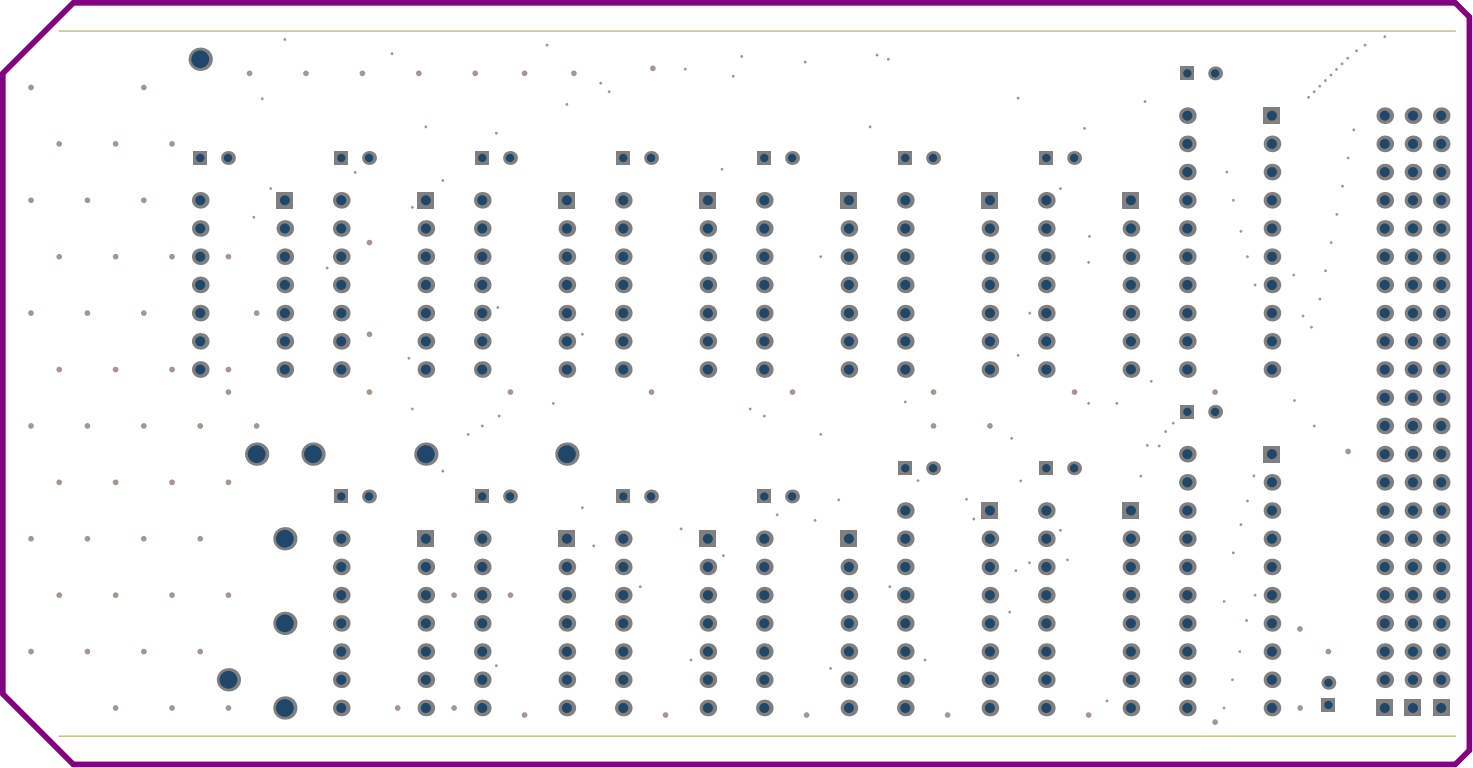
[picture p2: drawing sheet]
<svg xmlns="http://www.w3.org/2000/svg" width="442mm" height="230mm" viewBox="0 0 442 230" stroke-linecap="round" stroke-linejoin="round" font-family="sans-serif">
<path d="M22 .9h414.4l4.2 4.2v220l-4.2 4.2h-414.4l-21.2-21.2v-186.1z" fill="none" stroke="#800080" stroke-width="1.7"/>
<g fill="#a6968d">
<circle cx="195.8" cy="20.5" r=".85"/>
<circle cx="172.1" cy="22" r=".85"/>
<circle cx="157.3" cy="22" r=".85"/>
<circle cx="142.5" cy="22" r=".85"/>
<circle cx="125.6" cy="22" r=".85"/>
<circle cx="108.7" cy="22" r=".85"/>
<circle cx="91.8" cy="22" r=".85"/>
<circle cx="74.8" cy="22" r=".85"/>
<circle cx="326.4" cy="214.5" r=".85"/>
<circle cx="157.3" cy="214.5" r=".85"/>
<circle cx="199.6" cy="214.5" r=".85"/>
<circle cx="241.9" cy="214.5" r=".85"/>
<circle cx="284.1" cy="214.5" r=".85"/>
<circle cx="389.8" cy="188.7" r=".85"/>
<circle cx="110.8" cy="72.8" r=".85"/>
<circle cx="110.8" cy="100.3" r=".85"/>
<circle cx="9.3" cy="26.2" r=".85"/>
<circle cx="17.8" cy="43.2" r=".85"/>
<circle cx="9.3" cy="60.1" r=".85"/>
<circle cx="17.8" cy="77" r=".85"/>
<circle cx="9.3" cy="93.9" r=".85"/>
<circle cx="17.8" cy="110.8" r=".85"/>
<circle cx="9.3" cy="127.8" r=".85"/>
<circle cx="17.8" cy="144.7" r=".85"/>
<circle cx="9.3" cy="161.6" r=".85"/>
<circle cx="17.8" cy="178.5" r=".85"/>
<circle cx="9.3" cy="195.4" r=".85"/>
<circle cx="34.7" cy="43.2" r=".85"/>
<circle cx="26.2" cy="60.1" r=".85"/>
<circle cx="34.7" cy="77" r=".85"/>
<circle cx="26.2" cy="93.9" r=".85"/>
<circle cx="34.7" cy="110.8" r=".85"/>
<circle cx="26.2" cy="127.8" r=".85"/>
<circle cx="34.7" cy="144.7" r=".85"/>
<circle cx="26.2" cy="161.6" r=".85"/>
<circle cx="34.7" cy="178.5" r=".85"/>
<circle cx="26.2" cy="195.4" r=".85"/>
<circle cx="34.7" cy="212.4" r=".85"/>
<circle cx="43.1" cy="26.2" r=".85"/>
<circle cx="51.6" cy="43.2" r=".85"/>
<circle cx="43.1" cy="60.1" r=".85"/>
<circle cx="51.6" cy="77" r=".85"/>
<circle cx="43.1" cy="93.9" r=".85"/>
<circle cx="51.6" cy="110.8" r=".85"/>
<circle cx="43.1" cy="127.8" r=".85"/>
<circle cx="51.6" cy="144.7" r=".85"/>
<circle cx="43.1" cy="161.6" r=".85"/>
<circle cx="51.6" cy="178.5" r=".85"/>
<circle cx="43.1" cy="195.4" r=".85"/>
<circle cx="51.6" cy="212.4" r=".85"/>
<circle cx="68.5" cy="77" r=".85"/>
<circle cx="68.5" cy="110.8" r=".85"/>
<circle cx="60" cy="127.8" r=".85"/>
<circle cx="68.5" cy="144.7" r=".85"/>
<circle cx="60" cy="161.6" r=".85"/>
<circle cx="68.5" cy="178.5" r=".85"/>
<circle cx="60" cy="195.4" r=".85"/>
<circle cx="68.5" cy="212.4" r=".85"/>
<circle cx="77" cy="93.9" r=".85"/>
<circle cx="77" cy="127.8" r=".85"/>
<circle cx="119.2" cy="212.4" r=".85"/>
<circle cx="136.2" cy="178.5" r=".85"/>
<circle cx="136.2" cy="212.4" r=".85"/>
<circle cx="153.1" cy="178.5" r=".85"/>
<circle cx="279.9" cy="127.8" r=".85"/>
<circle cx="296.8" cy="127.8" r=".85"/>
<circle cx="389.9" cy="212.4" r=".85"/>
<circle cx="398.3" cy="195.4" r=".85"/>
<circle cx="164.1" cy="13.5" r=".42"/>
<circle cx="117.5" cy="16.1" r=".42"/>
<circle cx="85.4" cy="11.9" r=".42"/>
<circle cx="406.8" cy="15.2" r=".42"/>
<circle cx="409.3" cy="13.5" r=".42"/>
<circle cx="415.2" cy="11" r=".42"/>
<circle cx="390.7" cy="94.8" r=".42"/>
<circle cx="394.1" cy="127.8" r=".42"/>
<circle cx="404.2" cy="135.4" r=".85"/>
<circle cx="140.4" cy="130.3" r=".42"/>
<circle cx="246.1" cy="130.3" r=".42"/>
<circle cx="246.1" cy="77" r=".42"/>
<circle cx="326.4" cy="78.7" r=".42"/>
<circle cx="326.4" cy="121" r=".42"/>
<circle cx="144.6" cy="127.8" r=".42"/>
<circle cx="216.5" cy="50.8" r=".42"/>
<circle cx="318" cy="56.6" r=".42"/>
<circle cx="219.9" cy="22.9" r=".42"/>
<circle cx="222.4" cy="16.9" r=".42"/>
<circle cx="224.9" cy="122.7" r=".42"/>
<circle cx="233" cy="154.4" r=".42"/>
<circle cx="343.3" cy="30.5" r=".42"/>
<circle cx="325.2" cy="38.5" r=".42"/>
<circle cx="326.7" cy="70.9" r=".42"/>
<circle cx="148.8" cy="39.9" r=".42"/>
<circle cx="122.6" cy="107.5" r=".42"/>
<circle cx="132.8" cy="54.2" r=".42"/>
<circle cx="78.6" cy="29.6" r=".42"/>
<circle cx="76.1" cy="65.2" r=".42"/>
<circle cx="305.3" cy="29.5" r=".42"/>
<circle cx="305.3" cy="106.6" r=".42"/>
<circle cx="132.8" cy="141.3" r=".42"/>
<circle cx="344" cy="133.6" r=".42"/>
<circle cx="345.2" cy="114.4" r=".42"/>
<circle cx="387.9" cy="82.5" r=".42"/>
<circle cx="374" cy="150.3" r=".42"/>
<circle cx="376" cy="142.7" r=".42"/>
<circle cx="372.1" cy="157.4" r=".42"/>
<circle cx="342.1" cy="142.8" r=".42"/>
<circle cx="331.9" cy="210.2" r=".42"/>
<circle cx="393.2" cy="98.1" r=".42"/>
<circle cx="388.2" cy="120.1" r=".42"/>
<circle cx="244.4" cy="156.1" r=".42"/>
<circle cx="174.6" cy="152.3" r=".42"/>
<circle cx="204.2" cy="158.6" r=".42"/>
<circle cx="178" cy="163.7" r=".42"/>
<circle cx="392.4" cy="29.2" r=".42"/>
<circle cx="180.1" cy="25" r=".42"/>
<circle cx="182.7" cy="27.5" r=".42"/>
<circle cx="205.5" cy="20.7" r=".42"/>
<circle cx="216.9" cy="166.7" r=".42"/>
<circle cx="249" cy="200.5" r=".42"/>
<circle cx="241.4" cy="18.6" r=".42"/>
<circle cx="266.4" cy="17.8" r=".42"/>
<circle cx="263" cy="16.5" r=".42"/>
<circle cx="260.9" cy="38.1" r=".42"/>
<circle cx="400.8" cy="20.8" r=".42"/>
<circle cx="399.1" cy="22.5" r=".42"/>
<circle cx="397.4" cy="24.2" r=".42"/>
<circle cx="395.7" cy="25.8" r=".42"/>
<circle cx="394.1" cy="27.5" r=".42"/>
<circle cx="404.1" cy="17.5" r=".42"/>
<circle cx="402.4" cy="19.1" r=".42"/>
<circle cx="251.5" cy="149.9" r=".42"/>
<circle cx="395.8" cy="89.7" r=".42"/>
<circle cx="397.5" cy="81.2" r=".42"/>
<circle cx="399.2" cy="72.8" r=".42"/>
<circle cx="400.8" cy="64.3" r=".42"/>
<circle cx="402.5" cy="55.8" r=".42"/>
<circle cx="404.2" cy="47.4" r=".42"/>
<circle cx="405.9" cy="38.9" r=".42"/>
<circle cx="123.6" cy="122.7" r=".42"/>
<circle cx="123.6" cy="62.2" r=".42"/>
<circle cx="165.9" cy="121" r=".42"/>
<circle cx="98.1" cy="80.4" r=".42"/>
<circle cx="170" cy="31.3" r=".42"/>
<circle cx="81.2" cy="56.6" r=".42"/>
<circle cx="229.2" cy="124.8" r=".42"/>
<circle cx="149.7" cy="124.8" r=".42"/>
<circle cx="308.8" cy="93.9" r=".42"/>
<circle cx="149.3" cy="92.2" r=".42"/>
<circle cx="174.6" cy="100.3" r=".42"/>
<circle cx="271.5" cy="120.6" r=".42"/>
<circle cx="127.7" cy="38.1" r=".42"/>
<circle cx="349.5" cy="129.5" r=".42"/>
<circle cx="303.3" cy="131.5" r=".42"/>
<circle cx="347.6" cy="133.8" r=".42"/>
<circle cx="308.7" cy="168.8" r=".42"/>
<circle cx="304.6" cy="171.2" r=".42"/>
<circle cx="306" cy="144.3" r=".42"/>
<circle cx="275.3" cy="144.2" r=".42"/>
<circle cx="289.8" cy="149.8" r=".42"/>
<circle cx="106.5" cy="51.7" r=".42"/>
<circle cx="266.8" cy="176" r=".42"/>
<circle cx="192" cy="176" r=".42"/>
<circle cx="334.9" cy="121" r=".42"/>
<circle cx="320.1" cy="167.9" r=".42"/>
<circle cx="367.1" cy="180.4" r=".42"/>
<circle cx="277.4" cy="198" r=".42"/>
<circle cx="292" cy="155.7" r=".42"/>
<circle cx="207.2" cy="198" r=".42"/>
<circle cx="148.8" cy="199.7" r=".42"/>
<circle cx="318" cy="159.1" r=".42"/>
<circle cx="302.7" cy="183.6" r=".42"/>
<circle cx="351.8" cy="126.9" r=".42"/>
<circle cx="376.3" cy="85.5" r=".42"/>
<circle cx="376.3" cy="178.5" r=".42"/>
<circle cx="374" cy="77" r=".42"/>
<circle cx="373.8" cy="186.1" r=".42"/>
<circle cx="372.1" cy="69.4" r=".42"/>
<circle cx="369.8" cy="60.1" r=".42"/>
<circle cx="371.8" cy="195.4" r=".42"/>
<circle cx="369.6" cy="203.9" r=".42"/>
<circle cx="369.8" cy="165.8" r=".42"/>
<circle cx="367.9" cy="51.6" r=".42"/>
<circle cx="367" cy="212.4" r=".42"/>
<circle cx="364.3" cy="216.6" r=".85"/>
<circle cx="68.5" cy="117.6" r=".85"/>
<circle cx="153.1" cy="117.6" r=".85"/>
<circle cx="110.8" cy="117.6" r=".85"/>
<circle cx="195.3" cy="117.6" r=".85"/>
<circle cx="237.6" cy="117.6" r=".85"/>
<circle cx="279.9" cy="117.6" r=".85"/>
<circle cx="322.2" cy="117.6" r=".85"/>
<circle cx="364.3" cy="117.6" r=".85"/>
</g>
<path d="M17.8 9.3h418.6M17.8 220.8h418.6" fill="none" stroke="#c0c073" stroke-width=".42"/>
<circle cx="432.1" cy="195.4" r="2.5" fill="#808080"/>
<circle cx="432.1" cy="195.4" r="1.5" fill="#1f4769"/>
<circle cx="432.1" cy="187" r="2.5" fill="#808080"/>
<circle cx="432.1" cy="187" r="1.5" fill="#1f4769"/>
<circle cx="432.1" cy="203.9" r="2.5" fill="#808080"/>
<circle cx="432.1" cy="203.9" r="1.5" fill="#1f4769"/>
<path d="M429.6 209.9h5v5h-5z" fill-rule="evenodd" fill="#808080"/>
<circle cx="432.1" cy="212.4" r="1.5" fill="#1f4769"/>
<circle cx="432.1" cy="178.5" r="2.5" fill="#808080"/>
<circle cx="432.1" cy="178.5" r="1.5" fill="#1f4769"/>
<path d="M421.2 209.9h5v5h-5z" fill-rule="evenodd" fill="#808080"/>
<circle cx="423.7" cy="212.4" r="1.5" fill="#1f4769"/>
<circle cx="423.7" cy="195.4" r="2.5" fill="#808080"/>
<circle cx="423.7" cy="195.4" r="1.5" fill="#1f4769"/>
<circle cx="423.7" cy="203.9" r="2.5" fill="#808080"/>
<circle cx="423.7" cy="203.9" r="1.5" fill="#1f4769"/>
<circle cx="423.7" cy="187" r="2.5" fill="#808080"/>
<circle cx="423.7" cy="187" r="1.5" fill="#1f4769"/>
<circle cx="423.7" cy="178.5" r="2.5" fill="#808080"/>
<circle cx="423.7" cy="178.5" r="1.5" fill="#1f4769"/>
<circle cx="415.2" cy="203.9" r="2.5" fill="#808080"/>
<circle cx="415.2" cy="203.9" r="1.5" fill="#1f4769"/>
<circle cx="415.2" cy="195.4" r="2.5" fill="#808080"/>
<circle cx="415.2" cy="195.4" r="1.5" fill="#1f4769"/>
<path d="M412.7 209.9h5v5h-5z" fill-rule="evenodd" fill="#808080"/>
<circle cx="415.2" cy="212.4" r="1.5" fill="#1f4769"/>
<circle cx="415.2" cy="187" r="2.5" fill="#808080"/>
<circle cx="415.2" cy="187" r="1.5" fill="#1f4769"/>
<circle cx="415.2" cy="178.5" r="2.5" fill="#808080"/>
<circle cx="415.2" cy="178.5" r="1.5" fill="#1f4769"/>
<path d="M396.2 209.4h4.2v4.1h-4.2z" fill-rule="evenodd" fill="#808080"/>
<circle cx="398.3" cy="211.5" r="1.25" fill="#1f4769"/>
<circle cx="398.3" cy="204.8" r="2.08" fill="#808080"/>
<circle cx="398.3" cy="204.8" r="1.25" fill="#1f4769"/>
<circle cx="381.4" cy="187" r="2.5" fill="#808080"/>
<circle cx="381.4" cy="187" r="1.5" fill="#1f4769"/>
<circle cx="381.4" cy="212.4" r="2.5" fill="#808080"/>
<circle cx="381.4" cy="212.4" r="1.5" fill="#1f4769"/>
<circle cx="381.4" cy="203.9" r="2.5" fill="#808080"/>
<circle cx="381.4" cy="203.9" r="1.5" fill="#1f4769"/>
<circle cx="381.4" cy="195.4" r="2.5" fill="#808080"/>
<circle cx="381.4" cy="195.4" r="1.5" fill="#1f4769"/>
<circle cx="356" cy="187" r="2.5" fill="#808080"/>
<circle cx="356" cy="187" r="1.5" fill="#1f4769"/>
<circle cx="432.1" cy="170.1" r="2.5" fill="#808080"/>
<circle cx="432.1" cy="170.1" r="1.5" fill="#1f4769"/>
<circle cx="432.1" cy="161.6" r="2.5" fill="#808080"/>
<circle cx="432.1" cy="161.6" r="1.5" fill="#1f4769"/>
<circle cx="432.1" cy="127.8" r="2.5" fill="#808080"/>
<circle cx="432.1" cy="127.8" r="1.5" fill="#1f4769"/>
<circle cx="432.1" cy="144.7" r="2.5" fill="#808080"/>
<circle cx="432.1" cy="144.7" r="1.5" fill="#1f4769"/>
<circle cx="432.1" cy="153.1" r="2.5" fill="#808080"/>
<circle cx="432.1" cy="153.1" r="1.5" fill="#1f4769"/>
<circle cx="432.1" cy="136.2" r="2.5" fill="#808080"/>
<circle cx="432.1" cy="136.2" r="1.5" fill="#1f4769"/>
<circle cx="423.7" cy="170.1" r="2.5" fill="#808080"/>
<circle cx="423.7" cy="170.1" r="1.5" fill="#1f4769"/>
<circle cx="423.7" cy="161.6" r="2.5" fill="#808080"/>
<circle cx="423.7" cy="161.6" r="1.5" fill="#1f4769"/>
<circle cx="423.7" cy="153.1" r="2.5" fill="#808080"/>
<circle cx="423.7" cy="153.1" r="1.5" fill="#1f4769"/>
<circle cx="423.7" cy="144.7" r="2.5" fill="#808080"/>
<circle cx="423.7" cy="144.7" r="1.5" fill="#1f4769"/>
<circle cx="423.7" cy="136.2" r="2.5" fill="#808080"/>
<circle cx="423.7" cy="136.2" r="1.5" fill="#1f4769"/>
<circle cx="423.7" cy="127.8" r="2.5" fill="#808080"/>
<circle cx="423.7" cy="127.8" r="1.5" fill="#1f4769"/>
<circle cx="415.2" cy="170.1" r="2.5" fill="#808080"/>
<circle cx="415.2" cy="170.1" r="1.5" fill="#1f4769"/>
<circle cx="415.2" cy="161.6" r="2.5" fill="#808080"/>
<circle cx="415.2" cy="161.6" r="1.5" fill="#1f4769"/>
<circle cx="415.2" cy="153.1" r="2.5" fill="#808080"/>
<circle cx="415.2" cy="153.1" r="1.5" fill="#1f4769"/>
<circle cx="415.2" cy="136.2" r="2.5" fill="#808080"/>
<circle cx="415.2" cy="136.2" r="1.5" fill="#1f4769"/>
<circle cx="415.2" cy="144.7" r="2.5" fill="#808080"/>
<circle cx="415.2" cy="144.7" r="1.5" fill="#1f4769"/>
<circle cx="415.2" cy="127.8" r="2.5" fill="#808080"/>
<circle cx="415.2" cy="127.8" r="1.5" fill="#1f4769"/>
<circle cx="381.4" cy="178.5" r="2.5" fill="#808080"/>
<circle cx="381.4" cy="178.5" r="1.5" fill="#1f4769"/>
<circle cx="381.4" cy="170.1" r="2.5" fill="#808080"/>
<circle cx="381.4" cy="170.1" r="1.5" fill="#1f4769"/>
<circle cx="381.4" cy="161.6" r="2.5" fill="#808080"/>
<circle cx="381.4" cy="161.6" r="1.5" fill="#1f4769"/>
<circle cx="381.4" cy="153.1" r="2.5" fill="#808080"/>
<circle cx="381.4" cy="153.1" r="1.5" fill="#1f4769"/>
<path d="M378.9 133.7h5v5h-5z" fill-rule="evenodd" fill="#808080"/>
<circle cx="381.4" cy="136.2" r="1.5" fill="#1f4769"/>
<circle cx="381.4" cy="144.7" r="2.5" fill="#808080"/>
<circle cx="381.4" cy="144.7" r="1.5" fill="#1f4769"/>
<circle cx="364.3" cy="123.5" r="2.08" fill="#808080"/>
<circle cx="364.3" cy="123.5" r="1.25" fill="#1f4769"/>
<circle cx="356" cy="212.4" r="2.5" fill="#808080"/>
<circle cx="356" cy="212.4" r="1.5" fill="#1f4769"/>
<circle cx="356" cy="178.5" r="2.5" fill="#808080"/>
<circle cx="356" cy="178.5" r="1.5" fill="#1f4769"/>
<circle cx="356" cy="195.4" r="2.5" fill="#808080"/>
<circle cx="356" cy="195.4" r="1.5" fill="#1f4769"/>
<circle cx="356" cy="203.9" r="2.5" fill="#808080"/>
<circle cx="356" cy="203.9" r="1.5" fill="#1f4769"/>
<circle cx="356" cy="170.1" r="2.5" fill="#808080"/>
<circle cx="356" cy="170.1" r="1.5" fill="#1f4769"/>
<circle cx="339.1" cy="195.4" r="2.5" fill="#808080"/>
<circle cx="339.1" cy="195.4" r="1.5" fill="#1f4769"/>
<circle cx="339.1" cy="187" r="2.5" fill="#808080"/>
<circle cx="339.1" cy="187" r="1.5" fill="#1f4769"/>
<circle cx="339.1" cy="212.4" r="2.5" fill="#808080"/>
<circle cx="339.1" cy="212.4" r="1.5" fill="#1f4769"/>
<circle cx="339.1" cy="203.9" r="2.5" fill="#808080"/>
<circle cx="339.1" cy="203.9" r="1.5" fill="#1f4769"/>
<circle cx="339.1" cy="178.5" r="2.5" fill="#808080"/>
<circle cx="339.1" cy="178.5" r="1.5" fill="#1f4769"/>
<circle cx="339.1" cy="170.1" r="2.5" fill="#808080"/>
<circle cx="339.1" cy="170.1" r="1.5" fill="#1f4769"/>
<circle cx="313.7" cy="187" r="2.5" fill="#808080"/>
<circle cx="313.7" cy="187" r="1.5" fill="#1f4769"/>
<circle cx="313.7" cy="178.5" r="2.5" fill="#808080"/>
<circle cx="313.7" cy="178.5" r="1.5" fill="#1f4769"/>
<circle cx="313.7" cy="203.9" r="2.5" fill="#808080"/>
<circle cx="313.7" cy="203.9" r="1.5" fill="#1f4769"/>
<circle cx="313.7" cy="212.4" r="2.5" fill="#808080"/>
<circle cx="313.7" cy="212.4" r="1.5" fill="#1f4769"/>
<circle cx="313.7" cy="195.4" r="2.5" fill="#808080"/>
<circle cx="313.7" cy="195.4" r="1.5" fill="#1f4769"/>
<circle cx="313.7" cy="170.1" r="2.5" fill="#808080"/>
<circle cx="313.7" cy="170.1" r="1.5" fill="#1f4769"/>
<circle cx="296.8" cy="178.5" r="2.5" fill="#808080"/>
<circle cx="296.8" cy="178.5" r="1.5" fill="#1f4769"/>
<circle cx="296.8" cy="195.4" r="2.5" fill="#808080"/>
<circle cx="296.8" cy="195.4" r="1.5" fill="#1f4769"/>
<circle cx="296.8" cy="203.9" r="2.5" fill="#808080"/>
<circle cx="296.8" cy="203.9" r="1.5" fill="#1f4769"/>
<circle cx="296.8" cy="212.4" r="2.5" fill="#808080"/>
<circle cx="296.8" cy="212.4" r="1.5" fill="#1f4769"/>
<circle cx="296.8" cy="187" r="2.5" fill="#808080"/>
<circle cx="296.8" cy="187" r="1.5" fill="#1f4769"/>
<circle cx="271.5" cy="187" r="2.5" fill="#808080"/>
<circle cx="271.5" cy="187" r="1.5" fill="#1f4769"/>
<circle cx="271.5" cy="178.5" r="2.5" fill="#808080"/>
<circle cx="271.5" cy="178.5" r="1.5" fill="#1f4769"/>
<circle cx="271.5" cy="195.4" r="2.5" fill="#808080"/>
<circle cx="271.5" cy="195.4" r="1.5" fill="#1f4769"/>
<circle cx="271.5" cy="170.1" r="2.5" fill="#808080"/>
<circle cx="271.5" cy="170.1" r="1.5" fill="#1f4769"/>
<circle cx="356" cy="136.2" r="2.5" fill="#808080"/>
<circle cx="356" cy="136.2" r="1.5" fill="#1f4769"/>
<circle cx="356" cy="153.1" r="2.5" fill="#808080"/>
<circle cx="356" cy="153.1" r="1.5" fill="#1f4769"/>
<path d="M353.9 121.4h4.2v4.2h-4.2z" fill-rule="evenodd" fill="#808080"/>
<circle cx="356" cy="123.5" r="1.25" fill="#1f4769"/>
<circle cx="356" cy="161.6" r="2.5" fill="#808080"/>
<circle cx="356" cy="161.6" r="1.5" fill="#1f4769"/>
<circle cx="356" cy="144.7" r="2.5" fill="#808080"/>
<circle cx="356" cy="144.7" r="1.5" fill="#1f4769"/>
<circle cx="339.1" cy="161.6" r="2.5" fill="#808080"/>
<circle cx="339.1" cy="161.6" r="1.5" fill="#1f4769"/>
<path d="M336.6 150.6h5v5h-5z" fill-rule="evenodd" fill="#808080"/>
<circle cx="339.1" cy="153.1" r="1.5" fill="#1f4769"/>
<circle cx="322.1" cy="140.5" r="2.08" fill="#808080"/>
<circle cx="322.1" cy="140.5" r="1.25" fill="#1f4769"/>
<path d="M311.7 138.4h4.1v4.1h-4.1z" fill-rule="evenodd" fill="#808080"/>
<circle cx="313.7" cy="140.5" r="1.25" fill="#1f4769"/>
<circle cx="313.7" cy="153.1" r="2.5" fill="#808080"/>
<circle cx="313.7" cy="153.1" r="1.5" fill="#1f4769"/>
<circle cx="313.7" cy="161.6" r="2.5" fill="#808080"/>
<circle cx="313.7" cy="161.6" r="1.5" fill="#1f4769"/>
<circle cx="296.8" cy="170.1" r="2.5" fill="#808080"/>
<circle cx="296.8" cy="170.1" r="1.5" fill="#1f4769"/>
<path d="M294.3 150.6h5v5h-5z" fill-rule="evenodd" fill="#808080"/>
<circle cx="296.8" cy="153.1" r="1.5" fill="#1f4769"/>
<circle cx="296.8" cy="161.6" r="2.5" fill="#808080"/>
<circle cx="296.8" cy="161.6" r="1.5" fill="#1f4769"/>
<circle cx="279.8" cy="140.5" r="2.08" fill="#808080"/>
<circle cx="279.8" cy="140.5" r="1.25" fill="#1f4769"/>
<circle cx="271.5" cy="153.1" r="2.5" fill="#808080"/>
<circle cx="271.5" cy="153.1" r="1.5" fill="#1f4769"/>
<circle cx="432.1" cy="119.3" r="2.5" fill="#808080"/>
<circle cx="432.1" cy="119.3" r="1.5" fill="#1f4769"/>
<circle cx="432.1" cy="110.8" r="2.5" fill="#808080"/>
<circle cx="432.1" cy="110.8" r="1.5" fill="#1f4769"/>
<circle cx="432.1" cy="93.9" r="2.5" fill="#808080"/>
<circle cx="432.1" cy="93.9" r="1.5" fill="#1f4769"/>
<circle cx="432.1" cy="102.4" r="2.5" fill="#808080"/>
<circle cx="432.1" cy="102.4" r="1.5" fill="#1f4769"/>
<circle cx="432.1" cy="85.5" r="2.5" fill="#808080"/>
<circle cx="432.1" cy="85.5" r="1.5" fill="#1f4769"/>
<circle cx="432.1" cy="77" r="2.5" fill="#808080"/>
<circle cx="432.1" cy="77" r="1.5" fill="#1f4769"/>
<circle cx="432.1" cy="68.5" r="2.5" fill="#808080"/>
<circle cx="432.1" cy="68.5" r="1.5" fill="#1f4769"/>
<circle cx="423.7" cy="119.3" r="2.5" fill="#808080"/>
<circle cx="423.7" cy="119.3" r="1.5" fill="#1f4769"/>
<circle cx="423.7" cy="102.4" r="2.5" fill="#808080"/>
<circle cx="423.7" cy="102.4" r="1.5" fill="#1f4769"/>
<circle cx="423.7" cy="93.9" r="2.5" fill="#808080"/>
<circle cx="423.7" cy="93.9" r="1.5" fill="#1f4769"/>
<circle cx="423.7" cy="110.8" r="2.5" fill="#808080"/>
<circle cx="423.7" cy="110.8" r="1.5" fill="#1f4769"/>
<circle cx="423.7" cy="85.5" r="2.5" fill="#808080"/>
<circle cx="423.7" cy="85.5" r="1.5" fill="#1f4769"/>
<circle cx="423.7" cy="77" r="2.5" fill="#808080"/>
<circle cx="423.7" cy="77" r="1.5" fill="#1f4769"/>
<circle cx="423.7" cy="68.5" r="2.5" fill="#808080"/>
<circle cx="423.7" cy="68.5" r="1.5" fill="#1f4769"/>
<circle cx="415.2" cy="119.3" r="2.5" fill="#808080"/>
<circle cx="415.2" cy="119.3" r="1.5" fill="#1f4769"/>
<circle cx="415.2" cy="110.8" r="2.5" fill="#808080"/>
<circle cx="415.2" cy="110.8" r="1.5" fill="#1f4769"/>
<circle cx="415.2" cy="102.4" r="2.5" fill="#808080"/>
<circle cx="415.2" cy="102.4" r="1.5" fill="#1f4769"/>
<circle cx="415.2" cy="93.9" r="2.5" fill="#808080"/>
<circle cx="415.2" cy="93.9" r="1.5" fill="#1f4769"/>
<circle cx="415.2" cy="85.5" r="2.5" fill="#808080"/>
<circle cx="415.2" cy="85.5" r="1.5" fill="#1f4769"/>
<circle cx="415.2" cy="77" r="2.5" fill="#808080"/>
<circle cx="415.2" cy="77" r="1.5" fill="#1f4769"/>
<circle cx="415.2" cy="68.5" r="2.5" fill="#808080"/>
<circle cx="415.2" cy="68.5" r="1.5" fill="#1f4769"/>
<circle cx="381.4" cy="93.9" r="2.5" fill="#808080"/>
<circle cx="381.4" cy="93.9" r="1.5" fill="#1f4769"/>
<circle cx="381.4" cy="110.8" r="2.5" fill="#808080"/>
<circle cx="381.4" cy="110.8" r="1.5" fill="#1f4769"/>
<circle cx="381.4" cy="85.5" r="2.5" fill="#808080"/>
<circle cx="381.4" cy="85.5" r="1.5" fill="#1f4769"/>
<circle cx="432.1" cy="60.1" r="2.5" fill="#808080"/>
<circle cx="432.1" cy="60.1" r="1.5" fill="#1f4769"/>
<circle cx="432.1" cy="51.6" r="2.5" fill="#808080"/>
<circle cx="432.1" cy="51.6" r="1.5" fill="#1f4769"/>
<circle cx="432.1" cy="43.2" r="2.5" fill="#808080"/>
<circle cx="432.1" cy="43.2" r="1.5" fill="#1f4769"/>
<circle cx="432.1" cy="34.7" r="2.5" fill="#808080"/>
<circle cx="432.1" cy="34.7" r="1.5" fill="#1f4769"/>
<circle cx="423.7" cy="60.1" r="2.5" fill="#808080"/>
<circle cx="423.7" cy="60.1" r="1.5" fill="#1f4769"/>
<circle cx="423.7" cy="51.6" r="2.5" fill="#808080"/>
<circle cx="423.7" cy="51.6" r="1.5" fill="#1f4769"/>
<circle cx="423.7" cy="43.2" r="2.5" fill="#808080"/>
<circle cx="423.7" cy="43.2" r="1.5" fill="#1f4769"/>
<circle cx="423.7" cy="34.7" r="2.5" fill="#808080"/>
<circle cx="423.7" cy="34.7" r="1.5" fill="#1f4769"/>
<circle cx="415.2" cy="60.1" r="2.5" fill="#808080"/>
<circle cx="415.2" cy="60.1" r="1.5" fill="#1f4769"/>
<circle cx="415.2" cy="51.6" r="2.5" fill="#808080"/>
<circle cx="415.2" cy="51.6" r="1.5" fill="#1f4769"/>
<circle cx="415.2" cy="34.7" r="2.5" fill="#808080"/>
<circle cx="415.2" cy="34.7" r="1.5" fill="#1f4769"/>
<circle cx="415.2" cy="43.2" r="2.5" fill="#808080"/>
<circle cx="415.2" cy="43.2" r="1.5" fill="#1f4769"/>
<circle cx="381.4" cy="60.1" r="2.5" fill="#808080"/>
<circle cx="381.4" cy="60.1" r="1.5" fill="#1f4769"/>
<circle cx="381.4" cy="51.6" r="2.5" fill="#808080"/>
<circle cx="381.4" cy="51.6" r="1.5" fill="#1f4769"/>
<path d="M378.9 32.2h5v5h-5z" fill-rule="evenodd" fill="#808080"/>
<circle cx="381.4" cy="34.7" r="1.5" fill="#1f4769"/>
<circle cx="381.4" cy="43.2" r="2.5" fill="#808080"/>
<circle cx="381.4" cy="43.2" r="1.5" fill="#1f4769"/>
<circle cx="381.4" cy="102.4" r="2.5" fill="#808080"/>
<circle cx="381.4" cy="102.4" r="1.5" fill="#1f4769"/>
<circle cx="381.4" cy="77" r="2.5" fill="#808080"/>
<circle cx="381.4" cy="77" r="1.5" fill="#1f4769"/>
<circle cx="356" cy="93.9" r="2.5" fill="#808080"/>
<circle cx="356" cy="93.9" r="1.5" fill="#1f4769"/>
<circle cx="356" cy="110.8" r="2.5" fill="#808080"/>
<circle cx="356" cy="110.8" r="1.5" fill="#1f4769"/>
<circle cx="356" cy="102.4" r="2.5" fill="#808080"/>
<circle cx="356" cy="102.4" r="1.5" fill="#1f4769"/>
<circle cx="356" cy="85.5" r="2.5" fill="#808080"/>
<circle cx="356" cy="85.5" r="1.5" fill="#1f4769"/>
<circle cx="339.1" cy="93.9" r="2.5" fill="#808080"/>
<circle cx="339.1" cy="93.9" r="1.5" fill="#1f4769"/>
<circle cx="339.1" cy="110.8" r="2.5" fill="#808080"/>
<circle cx="339.1" cy="110.8" r="1.5" fill="#1f4769"/>
<circle cx="339.1" cy="102.4" r="2.5" fill="#808080"/>
<circle cx="339.1" cy="102.4" r="1.5" fill="#1f4769"/>
<circle cx="339.1" cy="85.5" r="2.5" fill="#808080"/>
<circle cx="339.1" cy="85.5" r="1.5" fill="#1f4769"/>
<circle cx="313.7" cy="102.4" r="2.5" fill="#808080"/>
<circle cx="313.7" cy="102.4" r="1.5" fill="#1f4769"/>
<circle cx="313.7" cy="93.9" r="2.5" fill="#808080"/>
<circle cx="313.7" cy="93.9" r="1.5" fill="#1f4769"/>
<circle cx="313.7" cy="110.8" r="2.5" fill="#808080"/>
<circle cx="313.7" cy="110.8" r="1.5" fill="#1f4769"/>
<circle cx="313.7" cy="85.5" r="2.5" fill="#808080"/>
<circle cx="313.7" cy="85.5" r="1.5" fill="#1f4769"/>
<circle cx="296.8" cy="102.4" r="2.5" fill="#808080"/>
<circle cx="296.8" cy="102.4" r="1.5" fill="#1f4769"/>
<circle cx="296.8" cy="93.9" r="2.5" fill="#808080"/>
<circle cx="296.8" cy="93.9" r="1.5" fill="#1f4769"/>
<circle cx="296.8" cy="110.8" r="2.5" fill="#808080"/>
<circle cx="296.8" cy="110.8" r="1.5" fill="#1f4769"/>
<circle cx="296.8" cy="85.5" r="2.5" fill="#808080"/>
<circle cx="296.8" cy="85.5" r="1.5" fill="#1f4769"/>
<circle cx="271.5" cy="110.8" r="2.5" fill="#808080"/>
<circle cx="271.5" cy="110.8" r="1.5" fill="#1f4769"/>
<circle cx="271.5" cy="102.4" r="2.5" fill="#808080"/>
<circle cx="271.5" cy="102.4" r="1.5" fill="#1f4769"/>
<circle cx="271.5" cy="93.9" r="2.5" fill="#808080"/>
<circle cx="271.5" cy="93.9" r="1.5" fill="#1f4769"/>
<circle cx="271.5" cy="85.5" r="2.5" fill="#808080"/>
<circle cx="271.5" cy="85.5" r="1.5" fill="#1f4769"/>
<circle cx="381.4" cy="68.5" r="2.5" fill="#808080"/>
<circle cx="381.4" cy="68.5" r="1.5" fill="#1f4769"/>
<circle cx="364.3" cy="22" r="2.08" fill="#808080"/>
<circle cx="364.3" cy="22" r="1.25" fill="#1f4769"/>
<circle cx="356" cy="77" r="2.5" fill="#808080"/>
<circle cx="356" cy="77" r="1.5" fill="#1f4769"/>
<circle cx="356" cy="68.5" r="2.5" fill="#808080"/>
<circle cx="356" cy="68.5" r="1.5" fill="#1f4769"/>
<circle cx="356" cy="60.1" r="2.5" fill="#808080"/>
<circle cx="356" cy="60.1" r="1.5" fill="#1f4769"/>
<circle cx="356" cy="34.7" r="2.5" fill="#808080"/>
<circle cx="356" cy="34.7" r="1.5" fill="#1f4769"/>
<circle cx="356" cy="43.2" r="2.5" fill="#808080"/>
<circle cx="356" cy="43.2" r="1.5" fill="#1f4769"/>
<circle cx="356" cy="51.6" r="2.5" fill="#808080"/>
<circle cx="356" cy="51.6" r="1.5" fill="#1f4769"/>
<path d="M353.9 19.9h4.2v4.2h-4.2z" fill-rule="evenodd" fill="#808080"/>
<circle cx="356" cy="22" r="1.25" fill="#1f4769"/>
<circle cx="339.1" cy="77" r="2.5" fill="#808080"/>
<circle cx="339.1" cy="77" r="1.5" fill="#1f4769"/>
<circle cx="339.1" cy="68.5" r="2.5" fill="#808080"/>
<circle cx="339.1" cy="68.5" r="1.5" fill="#1f4769"/>
<path d="M336.6 57.6h5v5h-5z" fill-rule="evenodd" fill="#808080"/>
<circle cx="339.1" cy="60.1" r="1.5" fill="#1f4769"/>
<circle cx="322.1" cy="47.4" r="2.08" fill="#808080"/>
<circle cx="322.1" cy="47.4" r="1.25" fill="#1f4769"/>
<circle cx="313.7" cy="77" r="2.5" fill="#808080"/>
<circle cx="313.7" cy="77" r="1.5" fill="#1f4769"/>
<circle cx="313.7" cy="68.5" r="2.5" fill="#808080"/>
<circle cx="313.7" cy="68.5" r="1.5" fill="#1f4769"/>
<circle cx="313.7" cy="60.1" r="2.5" fill="#808080"/>
<circle cx="313.7" cy="60.1" r="1.5" fill="#1f4769"/>
<path d="M311.7 45.3h4.1v4.2h-4.1z" fill-rule="evenodd" fill="#808080"/>
<circle cx="313.7" cy="47.4" r="1.25" fill="#1f4769"/>
<circle cx="296.8" cy="77" r="2.5" fill="#808080"/>
<circle cx="296.8" cy="77" r="1.5" fill="#1f4769"/>
<circle cx="296.8" cy="68.5" r="2.5" fill="#808080"/>
<circle cx="296.8" cy="68.5" r="1.5" fill="#1f4769"/>
<path d="M294.3 57.6h5v5h-5z" fill-rule="evenodd" fill="#808080"/>
<circle cx="296.8" cy="60.1" r="1.5" fill="#1f4769"/>
<circle cx="279.8" cy="47.4" r="2.08" fill="#808080"/>
<circle cx="279.8" cy="47.4" r="1.25" fill="#1f4769"/>
<circle cx="271.5" cy="77" r="2.5" fill="#808080"/>
<circle cx="271.5" cy="77" r="1.5" fill="#1f4769"/>
<circle cx="271.5" cy="68.5" r="2.5" fill="#808080"/>
<circle cx="271.5" cy="68.5" r="1.5" fill="#1f4769"/>
<circle cx="271.5" cy="60.1" r="2.5" fill="#808080"/>
<circle cx="271.5" cy="60.1" r="1.5" fill="#1f4769"/>
<circle cx="271.5" cy="212.4" r="2.5" fill="#808080"/>
<circle cx="271.5" cy="212.4" r="1.5" fill="#1f4769"/>
<circle cx="271.5" cy="203.9" r="2.5" fill="#808080"/>
<circle cx="271.5" cy="203.9" r="1.5" fill="#1f4769"/>
<circle cx="254.5" cy="178.5" r="2.5" fill="#808080"/>
<circle cx="254.5" cy="178.5" r="1.5" fill="#1f4769"/>
<circle cx="254.5" cy="187" r="2.5" fill="#808080"/>
<circle cx="254.5" cy="187" r="1.5" fill="#1f4769"/>
<circle cx="254.5" cy="212.4" r="2.5" fill="#808080"/>
<circle cx="254.5" cy="212.4" r="1.5" fill="#1f4769"/>
<circle cx="254.5" cy="195.4" r="2.5" fill="#808080"/>
<circle cx="254.5" cy="195.4" r="1.5" fill="#1f4769"/>
<circle cx="254.5" cy="203.9" r="2.5" fill="#808080"/>
<circle cx="254.5" cy="203.9" r="1.5" fill="#1f4769"/>
<circle cx="254.5" cy="170.1" r="2.5" fill="#808080"/>
<circle cx="254.5" cy="170.1" r="1.5" fill="#1f4769"/>
<circle cx="229.2" cy="187" r="2.5" fill="#808080"/>
<circle cx="229.2" cy="187" r="1.5" fill="#1f4769"/>
<circle cx="229.2" cy="212.4" r="2.5" fill="#808080"/>
<circle cx="229.2" cy="212.4" r="1.5" fill="#1f4769"/>
<circle cx="229.2" cy="203.9" r="2.5" fill="#808080"/>
<circle cx="229.2" cy="203.9" r="1.5" fill="#1f4769"/>
<circle cx="229.2" cy="195.4" r="2.5" fill="#808080"/>
<circle cx="229.2" cy="195.4" r="1.5" fill="#1f4769"/>
<circle cx="212.3" cy="212.4" r="2.5" fill="#808080"/>
<circle cx="212.3" cy="212.4" r="1.5" fill="#1f4769"/>
<circle cx="186.9" cy="212.4" r="2.5" fill="#808080"/>
<circle cx="186.9" cy="212.4" r="1.5" fill="#1f4769"/>
<circle cx="170" cy="212.4" r="2.5" fill="#808080"/>
<circle cx="170" cy="212.4" r="1.5" fill="#1f4769"/>
<circle cx="186.9" cy="203.9" r="2.5" fill="#808080"/>
<circle cx="186.9" cy="203.9" r="1.5" fill="#1f4769"/>
<circle cx="212.3" cy="203.9" r="2.5" fill="#808080"/>
<circle cx="212.3" cy="203.9" r="1.5" fill="#1f4769"/>
<circle cx="170" cy="203.9" r="2.5" fill="#808080"/>
<circle cx="170" cy="203.9" r="1.5" fill="#1f4769"/>
<circle cx="144.6" cy="203.9" r="2.5" fill="#808080"/>
<circle cx="144.6" cy="203.9" r="1.5" fill="#1f4769"/>
<circle cx="186.9" cy="195.4" r="2.5" fill="#808080"/>
<circle cx="186.9" cy="195.4" r="1.5" fill="#1f4769"/>
<circle cx="212.3" cy="195.4" r="2.5" fill="#808080"/>
<circle cx="212.3" cy="195.4" r="1.5" fill="#1f4769"/>
<circle cx="170" cy="195.4" r="2.5" fill="#808080"/>
<circle cx="170" cy="195.4" r="1.5" fill="#1f4769"/>
<circle cx="144.6" cy="195.4" r="2.5" fill="#808080"/>
<circle cx="144.6" cy="195.4" r="1.5" fill="#1f4769"/>
<circle cx="186.9" cy="187" r="2.5" fill="#808080"/>
<circle cx="186.9" cy="187" r="1.5" fill="#1f4769"/>
<circle cx="212.3" cy="187" r="2.5" fill="#808080"/>
<circle cx="212.3" cy="187" r="1.5" fill="#1f4769"/>
<circle cx="170" cy="187" r="2.5" fill="#808080"/>
<circle cx="170" cy="187" r="1.5" fill="#1f4769"/>
<circle cx="144.6" cy="187" r="2.5" fill="#808080"/>
<circle cx="144.6" cy="187" r="1.5" fill="#1f4769"/>
<circle cx="229.2" cy="178.5" r="2.5" fill="#808080"/>
<circle cx="229.2" cy="178.5" r="1.5" fill="#1f4769"/>
<circle cx="186.9" cy="178.5" r="2.5" fill="#808080"/>
<circle cx="186.9" cy="178.5" r="1.5" fill="#1f4769"/>
<circle cx="212.3" cy="178.5" r="2.5" fill="#808080"/>
<circle cx="212.3" cy="178.5" r="1.5" fill="#1f4769"/>
<circle cx="170" cy="178.5" r="2.5" fill="#808080"/>
<circle cx="170" cy="178.5" r="1.5" fill="#1f4769"/>
<circle cx="144.6" cy="178.5" r="2.5" fill="#808080"/>
<circle cx="144.6" cy="178.5" r="1.5" fill="#1f4769"/>
<circle cx="229.2" cy="170.1" r="2.5" fill="#808080"/>
<circle cx="229.2" cy="170.1" r="1.5" fill="#1f4769"/>
<circle cx="186.9" cy="170.1" r="2.5" fill="#808080"/>
<circle cx="186.9" cy="170.1" r="1.5" fill="#1f4769"/>
<circle cx="212.3" cy="170.1" r="2.5" fill="#808080"/>
<circle cx="212.3" cy="170.1" r="1.5" fill="#1f4769"/>
<circle cx="170" cy="170.1" r="2.5" fill="#808080"/>
<circle cx="170" cy="170.1" r="1.5" fill="#1f4769"/>
<path d="M252 159.1h5v5h-5z" fill-rule="evenodd" fill="#808080"/>
<circle cx="254.5" cy="161.6" r="1.5" fill="#1f4769"/>
<circle cx="229.2" cy="161.6" r="2.5" fill="#808080"/>
<circle cx="229.2" cy="161.6" r="1.5" fill="#1f4769"/>
<circle cx="271.5" cy="161.6" r="2.5" fill="#808080"/>
<circle cx="271.5" cy="161.6" r="1.5" fill="#1f4769"/>
<path d="M209.8 159.1h5v5h-5z" fill-rule="evenodd" fill="#808080"/>
<circle cx="212.3" cy="161.6" r="1.5" fill="#1f4769"/>
<path d="M227.1 146.8h4.2v4.2h-4.2z" fill-rule="evenodd" fill="#808080"/>
<circle cx="229.2" cy="148.9" r="1.25" fill="#1f4769"/>
<circle cx="237.5" cy="148.9" r="2.08" fill="#808080"/>
<circle cx="237.5" cy="148.9" r="1.25" fill="#1f4769"/>
<path d="M269.4 138.4h4.1v4.1h-4.1z" fill-rule="evenodd" fill="#808080"/>
<circle cx="271.5" cy="140.5" r="1.25" fill="#1f4769"/>
<circle cx="254.5" cy="110.8" r="2.5" fill="#808080"/>
<circle cx="254.5" cy="110.8" r="1.5" fill="#1f4769"/>
<circle cx="229.2" cy="110.8" r="2.5" fill="#808080"/>
<circle cx="229.2" cy="110.8" r="1.5" fill="#1f4769"/>
<circle cx="212.3" cy="110.8" r="2.5" fill="#808080"/>
<circle cx="212.3" cy="110.8" r="1.5" fill="#1f4769"/>
<circle cx="229.2" cy="102.4" r="2.5" fill="#808080"/>
<circle cx="229.2" cy="102.4" r="1.5" fill="#1f4769"/>
<circle cx="254.5" cy="102.4" r="2.5" fill="#808080"/>
<circle cx="254.5" cy="102.4" r="1.5" fill="#1f4769"/>
<circle cx="212.3" cy="102.4" r="2.5" fill="#808080"/>
<circle cx="212.3" cy="102.4" r="1.5" fill="#1f4769"/>
<circle cx="229.2" cy="93.9" r="2.5" fill="#808080"/>
<circle cx="229.2" cy="93.9" r="1.5" fill="#1f4769"/>
<circle cx="254.5" cy="93.9" r="2.5" fill="#808080"/>
<circle cx="254.5" cy="93.9" r="1.5" fill="#1f4769"/>
<circle cx="254.5" cy="85.5" r="2.5" fill="#808080"/>
<circle cx="254.5" cy="85.5" r="1.5" fill="#1f4769"/>
<circle cx="229.2" cy="85.5" r="2.5" fill="#808080"/>
<circle cx="229.2" cy="85.5" r="1.5" fill="#1f4769"/>
<circle cx="229.2" cy="77" r="2.5" fill="#808080"/>
<circle cx="229.2" cy="77" r="1.5" fill="#1f4769"/>
<circle cx="254.5" cy="77" r="2.5" fill="#808080"/>
<circle cx="254.5" cy="77" r="1.5" fill="#1f4769"/>
<circle cx="212.3" cy="77" r="2.5" fill="#808080"/>
<circle cx="212.3" cy="77" r="1.5" fill="#1f4769"/>
<circle cx="229.2" cy="68.5" r="2.5" fill="#808080"/>
<circle cx="229.2" cy="68.5" r="1.5" fill="#1f4769"/>
<circle cx="212.3" cy="68.5" r="2.5" fill="#808080"/>
<circle cx="212.3" cy="68.5" r="1.5" fill="#1f4769"/>
<circle cx="186.9" cy="161.6" r="2.5" fill="#808080"/>
<circle cx="186.9" cy="161.6" r="1.5" fill="#1f4769"/>
<circle cx="144.6" cy="161.6" r="2.5" fill="#808080"/>
<circle cx="144.6" cy="161.6" r="1.5" fill="#1f4769"/>
<path d="M167.5 159.1h5v5h-5z" fill-rule="evenodd" fill="#808080"/>
<circle cx="170" cy="161.6" r="1.5" fill="#1f4769"/>
<circle cx="152.9" cy="148.9" r="2.08" fill="#808080"/>
<circle cx="152.9" cy="148.9" r="1.25" fill="#1f4769"/>
<path d="M184.8 146.8h4.2v4.2h-4.2z" fill-rule="evenodd" fill="#808080"/>
<circle cx="186.9" cy="148.9" r="1.25" fill="#1f4769"/>
<circle cx="195.2" cy="148.9" r="2.08" fill="#808080"/>
<circle cx="195.2" cy="148.9" r="1.25" fill="#1f4769"/>
<circle cx="170" cy="136.2" r="3.5" fill="#808080"/>
<circle cx="170" cy="136.2" r="2.67" fill="#1f4769"/>
<circle cx="170" cy="110.8" r="2.5" fill="#808080"/>
<circle cx="170" cy="110.8" r="1.5" fill="#1f4769"/>
<circle cx="186.9" cy="110.8" r="2.5" fill="#808080"/>
<circle cx="186.9" cy="110.8" r="1.5" fill="#1f4769"/>
<circle cx="186.9" cy="102.4" r="2.5" fill="#808080"/>
<circle cx="186.9" cy="102.4" r="1.5" fill="#1f4769"/>
<circle cx="170" cy="102.4" r="2.5" fill="#808080"/>
<circle cx="170" cy="102.4" r="1.5" fill="#1f4769"/>
<circle cx="144.6" cy="102.4" r="2.5" fill="#808080"/>
<circle cx="144.6" cy="102.4" r="1.5" fill="#1f4769"/>
<circle cx="212.3" cy="93.9" r="2.5" fill="#808080"/>
<circle cx="212.3" cy="93.9" r="1.5" fill="#1f4769"/>
<circle cx="170" cy="93.9" r="2.5" fill="#808080"/>
<circle cx="170" cy="93.9" r="1.5" fill="#1f4769"/>
<circle cx="186.9" cy="93.9" r="2.5" fill="#808080"/>
<circle cx="186.9" cy="93.9" r="1.5" fill="#1f4769"/>
<circle cx="212.3" cy="85.5" r="2.5" fill="#808080"/>
<circle cx="212.3" cy="85.5" r="1.5" fill="#1f4769"/>
<circle cx="186.9" cy="85.5" r="2.5" fill="#808080"/>
<circle cx="186.9" cy="85.5" r="1.5" fill="#1f4769"/>
<circle cx="170" cy="85.5" r="2.5" fill="#808080"/>
<circle cx="170" cy="85.5" r="1.5" fill="#1f4769"/>
<circle cx="144.6" cy="85.5" r="2.5" fill="#808080"/>
<circle cx="144.6" cy="85.5" r="1.5" fill="#1f4769"/>
<circle cx="186.9" cy="77" r="2.5" fill="#808080"/>
<circle cx="186.9" cy="77" r="1.5" fill="#1f4769"/>
<circle cx="170" cy="77" r="2.5" fill="#808080"/>
<circle cx="170" cy="77" r="1.5" fill="#1f4769"/>
<circle cx="170" cy="68.5" r="2.5" fill="#808080"/>
<circle cx="170" cy="68.5" r="1.5" fill="#1f4769"/>
<circle cx="186.9" cy="68.5" r="2.5" fill="#808080"/>
<circle cx="186.9" cy="68.5" r="1.5" fill="#1f4769"/>
<circle cx="110.6" cy="148.9" r="2.08" fill="#808080"/>
<circle cx="110.6" cy="148.9" r="1.25" fill="#1f4769"/>
<circle cx="144.6" cy="212.4" r="2.5" fill="#808080"/>
<circle cx="144.6" cy="212.4" r="1.5" fill="#1f4769"/>
<circle cx="127.7" cy="170.1" r="2.5" fill="#808080"/>
<circle cx="127.7" cy="170.1" r="1.5" fill="#1f4769"/>
<circle cx="144.6" cy="170.1" r="2.5" fill="#808080"/>
<circle cx="144.6" cy="170.1" r="1.5" fill="#1f4769"/>
<circle cx="127.7" cy="212.4" r="2.5" fill="#808080"/>
<circle cx="127.7" cy="212.4" r="1.5" fill="#1f4769"/>
<path d="M142.5 146.8h4.2v4.2h-4.2z" fill-rule="evenodd" fill="#808080"/>
<circle cx="144.6" cy="148.9" r="1.25" fill="#1f4769"/>
<path d="M125.2 159.1h5v5h-5z" fill-rule="evenodd" fill="#808080"/>
<circle cx="127.7" cy="161.6" r="1.5" fill="#1f4769"/>
<circle cx="127.7" cy="178.5" r="2.5" fill="#808080"/>
<circle cx="127.7" cy="178.5" r="1.5" fill="#1f4769"/>
<circle cx="127.7" cy="195.4" r="2.5" fill="#808080"/>
<circle cx="127.7" cy="195.4" r="1.5" fill="#1f4769"/>
<circle cx="127.7" cy="187" r="2.5" fill="#808080"/>
<circle cx="127.7" cy="187" r="1.5" fill="#1f4769"/>
<circle cx="127.7" cy="203.9" r="2.5" fill="#808080"/>
<circle cx="127.7" cy="203.9" r="1.5" fill="#1f4769"/>
<circle cx="102.3" cy="212.4" r="2.5" fill="#808080"/>
<circle cx="102.3" cy="212.4" r="1.5" fill="#1f4769"/>
<circle cx="85.4" cy="212.4" r="3.5" fill="#808080"/>
<circle cx="85.4" cy="212.4" r="2.67" fill="#1f4769"/>
<circle cx="102.3" cy="203.9" r="2.5" fill="#808080"/>
<circle cx="102.3" cy="203.9" r="1.5" fill="#1f4769"/>
<circle cx="68.5" cy="203.9" r="3.5" fill="#808080"/>
<circle cx="68.5" cy="203.9" r="2.67" fill="#1f4769"/>
<circle cx="102.3" cy="195.4" r="2.5" fill="#808080"/>
<circle cx="102.3" cy="195.4" r="1.5" fill="#1f4769"/>
<circle cx="102.3" cy="187" r="2.5" fill="#808080"/>
<circle cx="102.3" cy="187" r="1.5" fill="#1f4769"/>
<circle cx="85.4" cy="187" r="3.5" fill="#808080"/>
<circle cx="85.4" cy="187" r="2.67" fill="#1f4769"/>
<circle cx="102.3" cy="178.5" r="2.5" fill="#808080"/>
<circle cx="102.3" cy="178.5" r="1.5" fill="#1f4769"/>
<circle cx="102.3" cy="170.1" r="2.5" fill="#808080"/>
<circle cx="102.3" cy="170.1" r="1.5" fill="#1f4769"/>
<circle cx="102.3" cy="161.6" r="2.5" fill="#808080"/>
<circle cx="102.3" cy="161.6" r="1.5" fill="#1f4769"/>
<circle cx="85.4" cy="161.6" r="3.5" fill="#808080"/>
<circle cx="85.4" cy="161.6" r="2.67" fill="#1f4769"/>
<path d="M100.2 146.8h4.2v4.2h-4.2z" fill-rule="evenodd" fill="#808080"/>
<circle cx="102.3" cy="148.9" r="1.25" fill="#1f4769"/>
<circle cx="127.7" cy="136.2" r="3.5" fill="#808080"/>
<circle cx="127.7" cy="136.2" r="2.67" fill="#1f4769"/>
<circle cx="93.9" cy="136.2" r="3.5" fill="#808080"/>
<circle cx="93.9" cy="136.2" r="2.67" fill="#1f4769"/>
<circle cx="77" cy="136.2" r="3.5" fill="#808080"/>
<circle cx="77" cy="136.2" r="2.67" fill="#1f4769"/>
<circle cx="144.6" cy="110.8" r="2.5" fill="#808080"/>
<circle cx="144.6" cy="110.8" r="1.5" fill="#1f4769"/>
<circle cx="127.7" cy="110.8" r="2.5" fill="#808080"/>
<circle cx="127.7" cy="110.8" r="1.5" fill="#1f4769"/>
<circle cx="102.3" cy="110.8" r="2.5" fill="#808080"/>
<circle cx="102.3" cy="110.8" r="1.5" fill="#1f4769"/>
<circle cx="85.4" cy="110.8" r="2.5" fill="#808080"/>
<circle cx="85.4" cy="110.8" r="1.5" fill="#1f4769"/>
<circle cx="127.7" cy="102.4" r="2.5" fill="#808080"/>
<circle cx="127.7" cy="102.4" r="1.5" fill="#1f4769"/>
<circle cx="102.3" cy="102.4" r="2.5" fill="#808080"/>
<circle cx="102.3" cy="102.4" r="1.5" fill="#1f4769"/>
<circle cx="85.4" cy="102.4" r="2.5" fill="#808080"/>
<circle cx="85.4" cy="102.4" r="1.5" fill="#1f4769"/>
<circle cx="144.6" cy="93.9" r="2.5" fill="#808080"/>
<circle cx="144.6" cy="93.9" r="1.5" fill="#1f4769"/>
<circle cx="127.7" cy="93.9" r="2.5" fill="#808080"/>
<circle cx="127.7" cy="93.9" r="1.5" fill="#1f4769"/>
<circle cx="102.3" cy="93.9" r="2.5" fill="#808080"/>
<circle cx="102.3" cy="93.9" r="1.5" fill="#1f4769"/>
<circle cx="85.4" cy="93.9" r="2.5" fill="#808080"/>
<circle cx="85.4" cy="93.9" r="1.5" fill="#1f4769"/>
<circle cx="127.7" cy="85.5" r="2.5" fill="#808080"/>
<circle cx="127.7" cy="85.5" r="1.5" fill="#1f4769"/>
<circle cx="102.3" cy="85.5" r="2.5" fill="#808080"/>
<circle cx="102.3" cy="85.5" r="1.5" fill="#1f4769"/>
<circle cx="85.4" cy="85.5" r="2.5" fill="#808080"/>
<circle cx="85.4" cy="85.5" r="1.5" fill="#1f4769"/>
<circle cx="144.6" cy="77" r="2.5" fill="#808080"/>
<circle cx="144.6" cy="77" r="1.5" fill="#1f4769"/>
<circle cx="127.7" cy="77" r="2.5" fill="#808080"/>
<circle cx="127.7" cy="77" r="1.5" fill="#1f4769"/>
<circle cx="102.3" cy="77" r="2.5" fill="#808080"/>
<circle cx="102.3" cy="77" r="1.5" fill="#1f4769"/>
<circle cx="85.4" cy="77" r="2.5" fill="#808080"/>
<circle cx="85.4" cy="77" r="1.5" fill="#1f4769"/>
<circle cx="144.6" cy="68.5" r="2.5" fill="#808080"/>
<circle cx="144.6" cy="68.5" r="1.5" fill="#1f4769"/>
<circle cx="127.7" cy="68.5" r="2.5" fill="#808080"/>
<circle cx="127.7" cy="68.5" r="1.5" fill="#1f4769"/>
<circle cx="102.3" cy="68.5" r="2.5" fill="#808080"/>
<circle cx="102.3" cy="68.5" r="1.5" fill="#1f4769"/>
<circle cx="85.4" cy="68.5" r="2.5" fill="#808080"/>
<circle cx="85.4" cy="68.5" r="1.5" fill="#1f4769"/>
<circle cx="60" cy="110.8" r="2.5" fill="#808080"/>
<circle cx="60" cy="110.8" r="1.5" fill="#1f4769"/>
<circle cx="60" cy="102.4" r="2.5" fill="#808080"/>
<circle cx="60" cy="102.4" r="1.5" fill="#1f4769"/>
<circle cx="60" cy="93.9" r="2.5" fill="#808080"/>
<circle cx="60" cy="93.9" r="1.5" fill="#1f4769"/>
<circle cx="60" cy="85.5" r="2.5" fill="#808080"/>
<circle cx="60" cy="85.5" r="1.5" fill="#1f4769"/>
<circle cx="60" cy="77" r="2.5" fill="#808080"/>
<circle cx="60" cy="77" r="1.5" fill="#1f4769"/>
<circle cx="60" cy="68.5" r="2.5" fill="#808080"/>
<circle cx="60" cy="68.5" r="1.5" fill="#1f4769"/>
<circle cx="254.5" cy="68.5" r="2.5" fill="#808080"/>
<circle cx="254.5" cy="68.5" r="1.5" fill="#1f4769"/>
<path d="M209.8 57.6h5v5h-5z" fill-rule="evenodd" fill="#808080"/>
<circle cx="212.3" cy="60.1" r="1.5" fill="#1f4769"/>
<path d="M167.5 57.6h5v5h-5z" fill-rule="evenodd" fill="#808080"/>
<circle cx="170" cy="60.1" r="1.5" fill="#1f4769"/>
<circle cx="186.9" cy="60.1" r="2.5" fill="#808080"/>
<circle cx="186.9" cy="60.1" r="1.5" fill="#1f4769"/>
<circle cx="229.2" cy="60.1" r="2.5" fill="#808080"/>
<circle cx="229.2" cy="60.1" r="1.5" fill="#1f4769"/>
<path d="M252 57.6h5v5h-5z" fill-rule="evenodd" fill="#808080"/>
<circle cx="254.5" cy="60.1" r="1.5" fill="#1f4769"/>
<circle cx="144.6" cy="60.1" r="2.5" fill="#808080"/>
<circle cx="144.6" cy="60.1" r="1.5" fill="#1f4769"/>
<circle cx="152.9" cy="47.4" r="2.08" fill="#808080"/>
<circle cx="152.9" cy="47.4" r="1.25" fill="#1f4769"/>
<path d="M227.1 45.3h4.2v4.2h-4.2z" fill-rule="evenodd" fill="#808080"/>
<circle cx="229.2" cy="47.4" r="1.25" fill="#1f4769"/>
<path d="M184.8 45.3h4.2v4.2h-4.2z" fill-rule="evenodd" fill="#808080"/>
<circle cx="186.9" cy="47.4" r="1.25" fill="#1f4769"/>
<circle cx="195.2" cy="47.4" r="2.08" fill="#808080"/>
<circle cx="195.2" cy="47.4" r="1.25" fill="#1f4769"/>
<path d="M269.4 45.3h4.1v4.2h-4.1z" fill-rule="evenodd" fill="#808080"/>
<circle cx="271.5" cy="47.4" r="1.25" fill="#1f4769"/>
<circle cx="237.5" cy="47.4" r="2.08" fill="#808080"/>
<circle cx="237.5" cy="47.4" r="1.25" fill="#1f4769"/>
<path d="M142.5 45.3h4.2v4.2h-4.2z" fill-rule="evenodd" fill="#808080"/>
<circle cx="144.6" cy="47.4" r="1.25" fill="#1f4769"/>
<path d="M125.2 57.6h5v5h-5z" fill-rule="evenodd" fill="#808080"/>
<circle cx="127.7" cy="60.1" r="1.5" fill="#1f4769"/>
<circle cx="60" cy="60.1" r="2.5" fill="#808080"/>
<circle cx="60" cy="60.1" r="1.5" fill="#1f4769"/>
<circle cx="102.3" cy="60.1" r="2.5" fill="#808080"/>
<circle cx="102.3" cy="60.1" r="1.5" fill="#1f4769"/>
<path d="M82.9 57.6h5v5h-5z" fill-rule="evenodd" fill="#808080"/>
<circle cx="85.4" cy="60.1" r="1.5" fill="#1f4769"/>
<circle cx="68.4" cy="47.4" r="2.08" fill="#808080"/>
<circle cx="68.4" cy="47.4" r="1.25" fill="#1f4769"/>
<path d="M58 45.3h4.1v4.2h-4.1z" fill-rule="evenodd" fill="#808080"/>
<circle cx="60" cy="47.4" r="1.25" fill="#1f4769"/>
<circle cx="110.6" cy="47.4" r="2.08" fill="#808080"/>
<circle cx="110.6" cy="47.4" r="1.25" fill="#1f4769"/>
<path d="M100.2 45.3h4.2v4.2h-4.2z" fill-rule="evenodd" fill="#808080"/>
<circle cx="102.3" cy="47.4" r="1.25" fill="#1f4769"/>
<circle cx="60" cy="17.8" r="3.5" fill="#808080"/>
<circle cx="60" cy="17.8" r="2.67" fill="#1f4769"/>
</svg>
